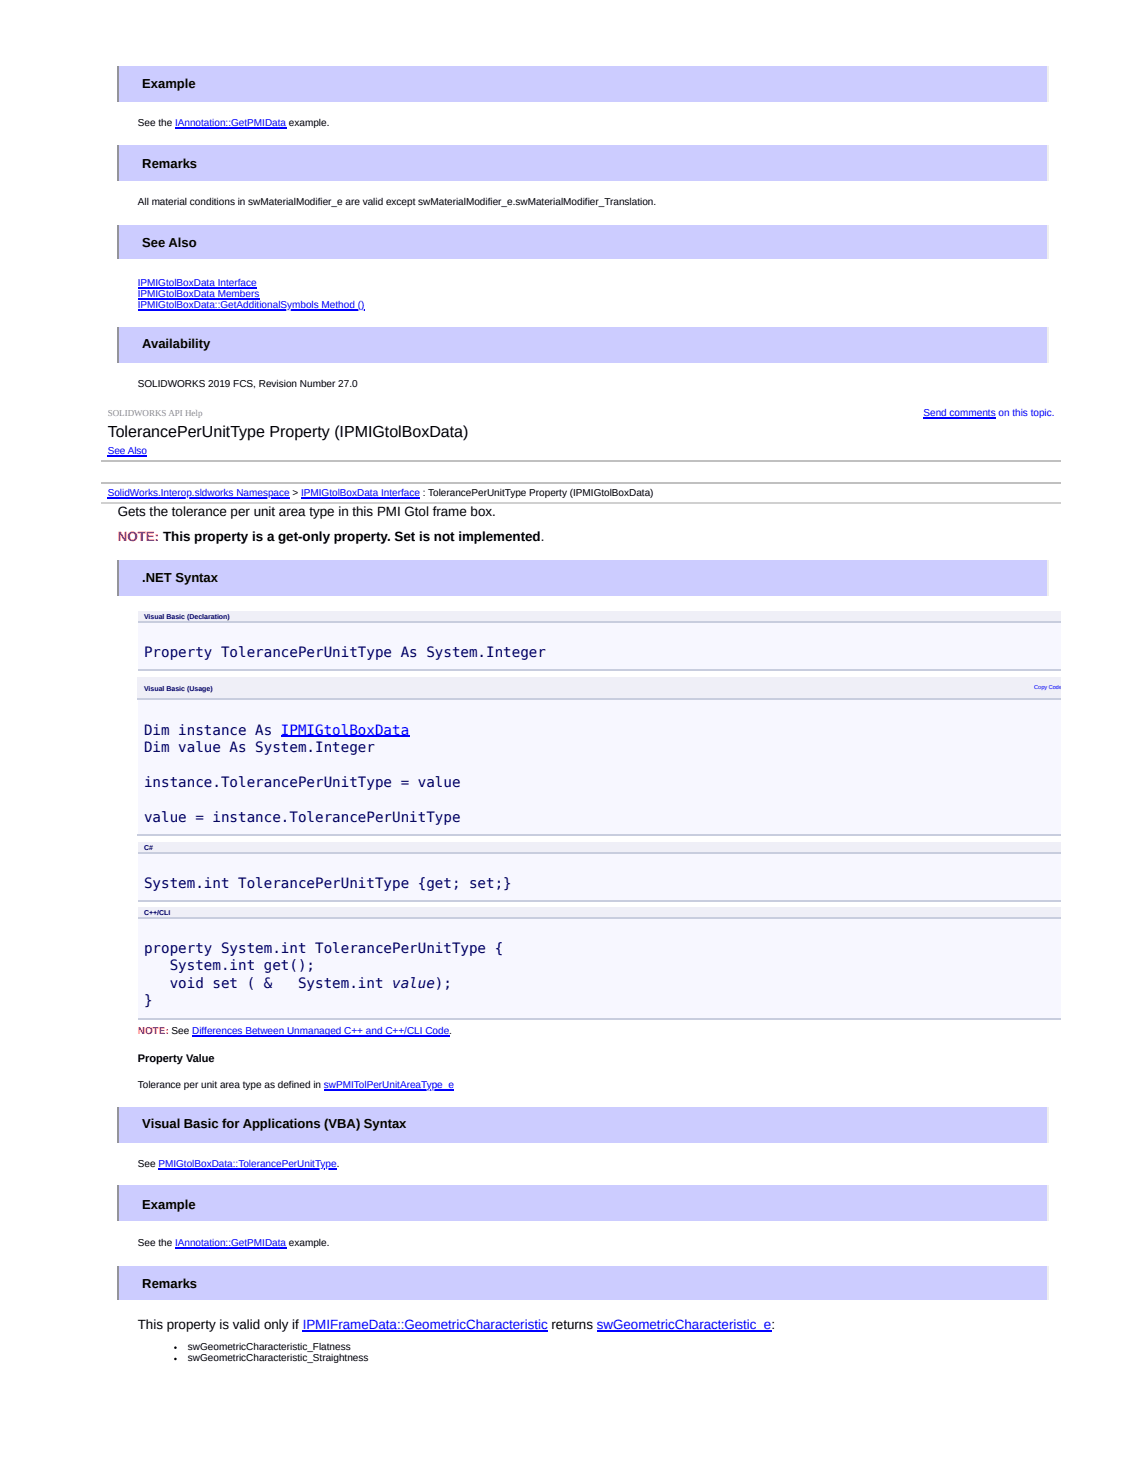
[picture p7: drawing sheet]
<svg xmlns="http://www.w3.org/2000/svg" width="216mm" height="279mm" viewBox="0 0 216 279" stroke-linecap="round" stroke-linejoin="round" font-family="sans-serif">
<defs><g id="words">
<text font-size="3.1" x="20.6" y="83.8">TolerancePerUnitType Property (IPMIGtolBoxData)</text>
<g font-size="2.7" fill="#006">
<text x="27.6" y="125.9">Property TolerancePerUnitType As System.Integer</text>
<text x="27.6" y="140.8">Dim instance As IPMIGtolBoxData</text>
<text x="27.6" y="144.1">Dim value As System.Integer</text>
<text x="27.6" y="150.9">instance.TolerancePerUnitType = value</text>
<text x="27.6" y="157.6">value = instance.TolerancePerUnitType</text>
<text x="27.6" y="170.1">System.int TolerancePerUnitType {get; set;}</text>
<text x="27.6" y="182.6">property System.int TolerancePerUnitType {</text>
<text x="32.5" y="185.9">System.int get();</text>
<text x="32.5" y="189.3">void set ( &amp;</text>
<text x="57.1" y="189.3">System.int value);</text>
<text x="27.6" y="192.7">}</text>
</g>
<g font-size="2.6">
<text x="22.6" y="99">Gets the tolerance per unit area type in this PMI Gtol frame box.</text>
<text x="26.4" y="254.7">This property is valid only if IPMIFrameData::GeometricCharacteristic returns swGeometricCharacteristic_e:</text>
</g>
<text font-size="2.6" fill="#f00" x="22.6" y="103.8">NOTE: This property is a get-only property. Set is not implemented.</text>
<g font-size="2.5">
<text x="27.3" y="16.8">Example</text>
<text x="27.3" y="32.2">Remarks</text>
<text x="27.3" y="47.3">See Also</text>
<text x="27.3" y="66.8">Availability</text>
<text x="27.3" y="111.5">.NET Syntax</text>
<text x="27.3" y="216.2">Visual Basic for Applications (VBA) Syntax</text>
<text x="27.3" y="231.6">Example</text>
<text x="27.3" y="246.7">Remarks</text>
</g>
<text font-size="2.1" x="26.4" y="203.5">Property Value</text>
<g font-size="1.9">
<text x="26.4" y="24.2">See the IAnnotation::GetPMIData example.</text>
<text x="26.4" y="39.4">All material conditions in swMaterialModifier_e are valid except swMaterialModifier_e.swMaterialModifier_Translation.</text>
<text x="26.4" y="74.2">SOLIDWORKS 2019 FCS, Revision Number 27.0</text>
<text x="26.4" y="208.5">Tolerance per unit area type as defined in swPMITolPerUnitAreaType_e</text>
<text x="26.4" y="223.7">See PMIGtolBoxData::TolerancePerUnitType.</text>
<text x="26.4" y="238.8">See the IAnnotation::GetPMIData example.</text>
<text x="36" y="258.7">swGeometricCharacteristic_Flatness</text>
<text x="36" y="260.9">swGeometricCharacteristic_Straightness</text>
</g>
<g font-size="1.9" fill="#00f">
<text x="26.4" y="54.7">IPMIGtolBoxData Interface</text>
<text x="26.4" y="56.9">IPMIGtolBoxData Members</text>
<text x="26.4" y="59.1">IPMIGtolBoxData::GetAdditionalSymbols Method ()</text>
<text x="176.9" y="79.7">Send comments on this topic.</text>
<text x="20.6" y="86.9">See Also</text>
<text x="20.6" y="95.1">SolidWorks.Interop.sldworks Namespace &gt; IPMIGtolBoxData Interface : TolerancePerUnitType Property (IPMIGtolBoxData)</text>
</g>
<text font-size="1.9" fill="#f00" x="26.4" y="198.2">NOTE: See Differences Between Unmanaged C++ and C++/CLI Code.</text>
<text font-size="1.7" fill="#8c8c8c" x="20.6" y="79.7">SOLIDWORKS API Help</text>
<g font-size="1.3" fill="#006">
<text x="27.6" y="118.7">Visual Basic (Declaration)</text>
<text x="27.6" y="132.4">Visual Basic (Usage)</text>
<text x="27.6" y="162.9">C#</text>
<text x="27.6" y="175.4">C++/CLI</text>
</g>
<text font-size="1.1" fill="#00f" x="198.1" y="132">Copy Code</text>
</g></defs>
<path d="M22.6 12.7h178.2v6.7h-178.2z" fill="#ccf"/>
<path d="M200.7 12.7v6.7" fill="none" stroke="#eee" stroke-width=".24"/>
<path d="M22.7 12.7v6.7" fill="none" stroke="#9a9a9a" stroke-width=".24"/>
<path d="M22.6 27.8h178.2v6.8h-178.2z" fill="#ccf"/>
<path d="M200.7 27.8v6.8" fill="none" stroke="#eee" stroke-width=".24"/>
<path d="M22.7 27.8v6.8" fill="none" stroke="#9a9a9a" stroke-width=".24"/>
<path d="M22.6 43.2h178.2v6.5h-178.2z" fill="#ccf"/>
<path d="M200.7 43.2v6.5" fill="none" stroke="#eee" stroke-width=".24"/>
<path d="M22.7 43.2v6.5" fill="none" stroke="#9a9a9a" stroke-width=".24"/>
<path d="M22.6 62.7h178.2v6.7h-178.2z" fill="#ccf"/>
<path d="M200.7 62.7v6.7" fill="none" stroke="#eee" stroke-width=".24"/>
<path d="M22.7 62.7v6.7" fill="none" stroke="#9a9a9a" stroke-width=".24"/>
<path d="M19.4 77.3h183.8v19.3h-183.8z" fill="#fff"/>
<path d="M19.4 88.3h183.8M19.4 92.6h183.8" fill="none" stroke="#c0c0c0" stroke-width=".24"/>
<path d="M19.4 92.7h183.8v3.6h-183.8z" fill="#fff"/>
<path d="M19.4 96.4h183.8" fill="none" stroke="#d0d0d0" stroke-width=".24"/>
<path d="M22.6 107.4h178.2v6.7h-178.2z" fill="#ccf"/>
<path d="M200.7 107.4v6.7" fill="none" stroke="#eee" stroke-width=".24"/>
<path d="M22.7 107.4v6.7" fill="none" stroke="#9a9a9a" stroke-width=".24"/>
<g fill="#efeff7">
<path d="M26.4 117.2h155.5v1.9h-155.5z"/>
<path d="M181.9 117.2h21.3v1.9h-21.3z"/>
</g>
<path d="M26.4 119.1h176.8v9.4h-176.8z" fill="#f7f7ff"/>
<path d="M26.4 119.3h176.8M26.4 128.4h176.8" fill="none" stroke="#c8cdde" stroke-width=".24"/>
<g fill="#efeff7">
<path d="M26.4 129.7h103.1v4.3h-103.1z"/>
<path d="M129.5 129.7h73.7v4.3h-73.7z"/>
</g>
<path d="M26.4 134h176.8v26h-176.8z" fill="#f7f7ff"/>
<path d="M26.4 133.9h176.8M26.4 160.1h176.8" fill="none" stroke="#c8cdde" stroke-width=".24"/>
<g fill="#efeff7">
<path d="M26.4 161.4h106.4v2h-106.4z"/>
<path d="M132.8 161.4h70.4v2h-70.4z"/>
</g>
<path d="M26.4 163.4h176.8v9.1h-176.8z" fill="#f7f7ff"/>
<path d="M26.4 163.5h176.8M26.4 172.6h176.8" fill="none" stroke="#c8cdde" stroke-width=".24"/>
<g fill="#efeff7">
<path d="M26.4 173.9h130v1.9h-130z"/>
<path d="M156.4 173.9h46.8v1.9h-46.8z"/>
</g>
<path d="M26.4 175.8h176.8v19.5h-176.8z" fill="#f7f7ff"/>
<path d="M26.4 176h176.8M26.4 195.2h176.8" fill="none" stroke="#c8cdde" stroke-width=".24"/>
<path d="M22.6 212.1h178.2v6.8h-178.2z" fill="#ccf"/>
<path d="M200.7 212.1v6.8" fill="none" stroke="#eee" stroke-width=".24"/>
<path d="M22.7 212.1v6.8" fill="none" stroke="#9a9a9a" stroke-width=".24"/>
<path d="M22.6 227.3h178.2v6.7h-178.2z" fill="#ccf"/>
<path d="M200.7 227.3v6.7" fill="none" stroke="#eee" stroke-width=".24"/>
<path d="M22.7 227.3v6.7" fill="none" stroke="#9a9a9a" stroke-width=".24"/>
<path d="M22.6 242.6h178.2v6.5h-178.2z" fill="#ccf"/>
<path d="M200.7 242.6v6.5" fill="none" stroke="#eee" stroke-width=".24"/>
<path d="M22.7 242.6v6.5" fill="none" stroke="#9a9a9a" stroke-width=".24"/>
<g fill="none" stroke="#00f" stroke-width=".24">
<path d="M33.5 24.6h21.3M26.4 55.1h22.8M26.4 57.3h23.3M26.4 59.4h43.4M20.6 87.3h7.6M20.6 95.5h34.9M57.7 95.5h22.8M176.9 80.1h13.9M53.8 141.1h24.6M36.8 198.6h49.3M62.1 208.9h24.9M30.3 224h34.2"/>
<path d="M33.5 239.2h21.3M58 255h46.9M114.3 255h33.5"/>
</g>
<g fill="#000">
<circle cx="33.6" cy="258.3" r=".24"/>
<circle cx="33.6" cy="260.4" r=".24"/>
</g>
<use href="#words"/>
</svg>
